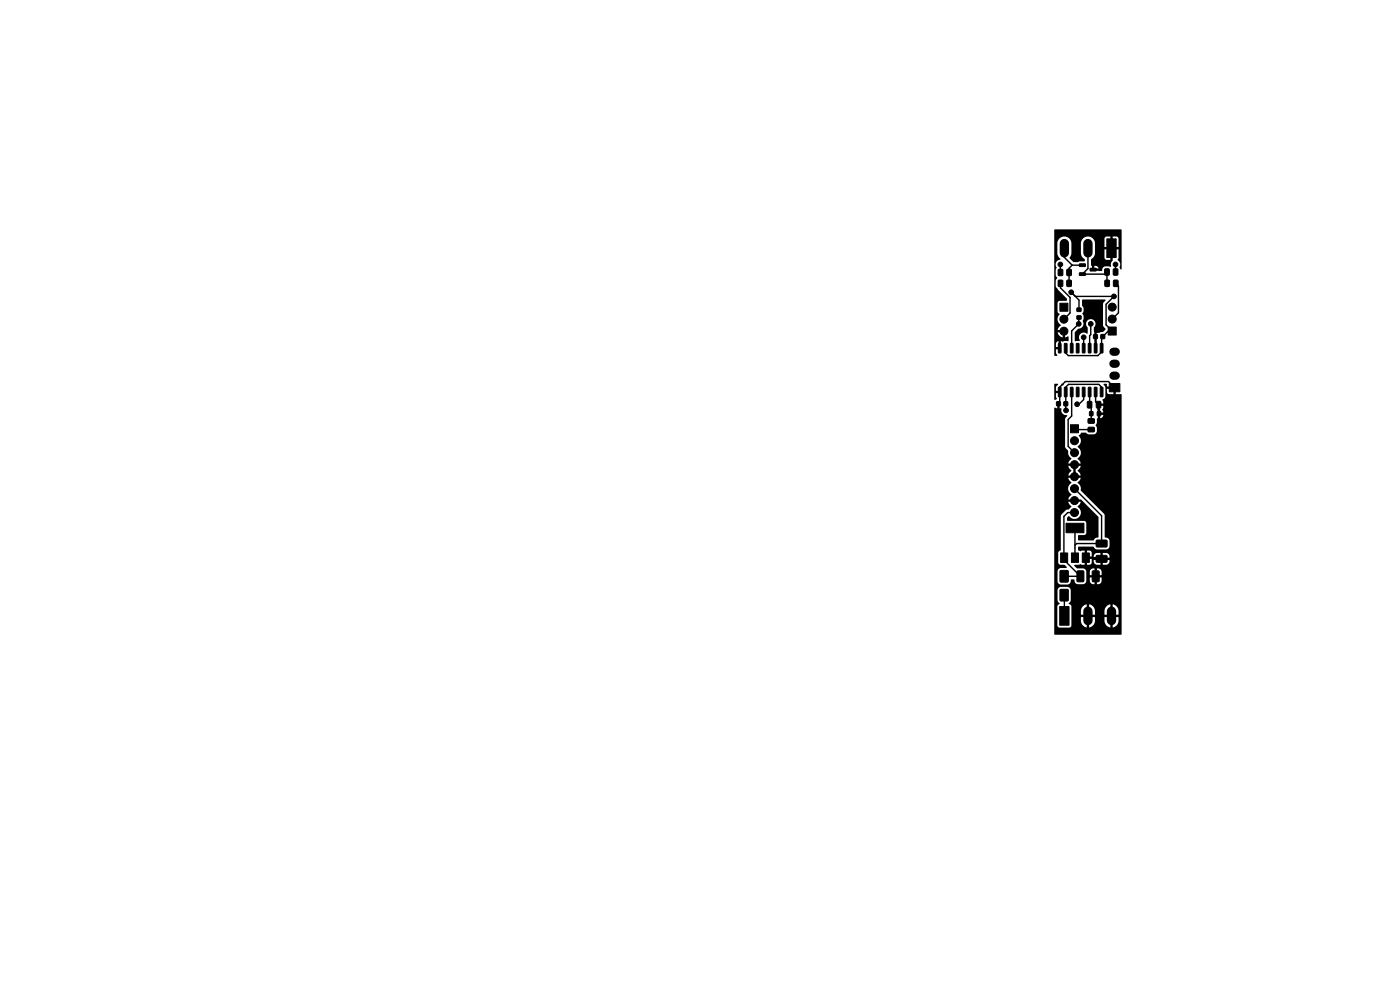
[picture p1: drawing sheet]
<svg xmlns="http://www.w3.org/2000/svg" width="297mm" height="210mm" viewBox="0 0 297 210" stroke-linecap="round" stroke-linejoin="round" font-family="sans-serif">
<g fill="#000" stroke="#000" stroke-width=".21">
<path d="M224.5 59.5l.7-.1 .3 .2v1l-.2 .2h-.6l-.2-.2zM224.5 57.2l.7-.1 .3 .2v1l-.2 .2h-.6l-.2-.2zM226.4 59.5l.7-.1 .2 .2v1l-.1 .2h-.7l-.2-.2zM226.4 57.2l.7-.1 .2 .2v1l-.1 .2h-.7l-.2-.2zM229 57.9h1.2l.1 .5h-1.2zM229 56h1.2l.1 .5h-1.2zM231.3 56.9h1.2l.1 .5-1.3 .1zM234.4 59.5l.7-.1 .3 .2v1l-.2 .2h-.6l-.2-.2zM234.4 57.1l.7-.1 .2 .2 .1 1-.2 .2h-.6l-.3-.2zM236.3 59.5l.7-.1 .2 .2v1l-.1 .2h-.7l-.2-.2zM234.8 50.7h2v3.9h-2zM236.2 57.1l.7-.1 .3 .2v1l-.2 .2h-.6l-.2-.2z"/>
<path d="M224.6 72.9h.5l-.1 2-.5-.1zM224.8 64.3h1.7v1.7h-1.7zM225.8 72.9h.6l-.1 2-.5-.1zM227.1 72.9h.5v2l-.5-.1zM228.4 72.9h.5l-.1 2-.5-.1zM228.5 65.4h.8v.6h-.8zM228.5 67h.8v.7h-.8zM229.6 72.9h.6l-.1 2-.5-.1zM230.9 72.9h.5v2l-.5-.1zM232.2 72.9h.5l-.1 2-.5-.1zM232 71h.8v.8h-.8zM233.4 72.9h.6l-.1 2-.5-.1z"/>
<path d="M233.6 71h.7v.8h-.7zM235.1 69.4h1.7v1.7h-1.7zM224.6 82.2h.5l-.1 2-.5-.1zM224.2 85.2h.7v.9h-.7zM225.8 82.2h.6l-.1 2-.5-.1zM225.7 85.2h.8v.9h-.8zM227.1 90.1h1.7v1.7h-1.7zM227.1 82.2h.5v2l-.5-.1zM228.4 82.2h.5l-.1 2-.5-.1zM229.6 82.2h.6l-.1 2-.5-.1zM230.7 85.2l.7-.1 .2 .2 .1 1-.2 .3h-.6l-.2-.2zM230.9 82.2h.5v2l-.5-.1z"/>
<path d="M230.9 90.7l1.1-.1 .2 .3v.6l-.3 .1h-.9l-.2-.2zM230.9 88.9l1.1-.1 .2 .2v.7l-.3 .1h-.9l-.2-.2zM231.2 87.3h.6v.9h-.6zM232.2 82.2h.5l-.1 2-.5-.1zM232.6 85.2l.7-.1 .2 .2v1l-.1 .3h-.6l-.2-.2zM232.8 87.3h.7v.9h-.7zM233.4 82.2h.6l-.1 2-.5-.1zM235.3 81.4h2.3v1.7h-2.3zM225 117.3h1.5v2h-1.5zM227.3 117.3h1.5v2h-1.5zM226.1 111h3.9v2h-3.9zM229.6 117.3h1.5v2h-1.5z"/>
<path d="M232.6 114.6h2.1l.2 .2v1.1l-.3 .2-1.9-.1-.2-.2zM232.6 117.9l2.1-.1 .2 .3v1l-.3 .2h-1.9l-.2-.2zM224.8 128.7h2v3.9h-2zM224.9 121.1h1.7v2.3h-1.7zM224.9 125.1h1.7v2.3h-1.7zM228.5 121.1h1.2l.2 .1 .1 2-.2 .2h-1.1l-.2-.1zM231.8 121.1h1.2l.2 .1v2l-.2 .2h-1.1l-.2-.1z"/>
<circle cx="224.9" cy="56.1" r=".5"/>
<circle cx="236.6" cy="56.1" r=".5"/>
<circle cx="225.7" cy="67.7" r=".85"/>
<circle cx="225.7" cy="70.3" r=".85"/>
<circle cx="227.3" cy="62" r=".5"/>
<circle cx="228.9" cy="68.7" r=".5"/>
<circle cx="229.9" cy="71.5" r=".5"/>
<circle cx="231.4" cy="68.7" r=".5"/>
<circle cx="232.8" cy="70" r=".5"/>
<circle cx="236" cy="65.1" r=".85"/>
<circle cx="236" cy="67.7" r=".85"/>
<circle cx="236.3" cy="62.9" r=".5"/>
<circle cx="226.2" cy="87.1" r=".5"/>
<circle cx="227.9" cy="98.6" r=".85"/>
<circle cx="227.9" cy="96" r=".85"/>
<circle cx="227.9" cy="93.5" r=".85"/>
<circle cx="228.5" cy="85.8" r=".5"/>
<circle cx="236.6" cy="85.1" r=".5"/>
<circle cx="227.9" cy="108.7" r=".85"/>
<circle cx="227.9" cy="103.6" r=".85"/>
<circle cx="227.9" cy="106.2" r=".85"/>
<circle cx="227.9" cy="101.1" r=".85"/>
</g>
<path d="M236.2 79.7h.5M236.2 77.2h.5M236.2 74.6h.5" fill="none" stroke="#000" stroke-width="1.7"/>
<path d="M225.8 51.7v1.9M230.8 51.7v1.9M230.8 129.7v1.9M235.8 129.7v1.9" fill="none" stroke="#000" stroke-width="2"/>
<g fill="none" stroke="#000" stroke-width=".3">
<path d="M225 56.1v1.7M226.3 52.6h-.5v2l1.6 1.7M227.4 56.3h2.2M227.4 56.3l-.6 .6v3.2M230.8 52.6v4.4l-1.2 1.2h4.8l.4-.5 .1 2.4M235.8 52.6v.7M236.7 57.7h.1M236.7 56.1v1.6M225 60.1v1l2 2v3.3l-1.3 1.3M227.2 62l1.7 1.7v2M228.1 62.9h8.2l-1.6 1.6v4.4l1.8 1.8M228.9 67.3l-.1 1.4-1.4 1.5v3.7"/>
<path d="M229.9 71.6v2.3M229.9 71.6h.1M231.4 68.7v2.3l-.2 .2v2.7M232.4 71.4h.1M232.8 70l-.4 .4v3.5M236 70.2h-.9l-1.4 1.5v2.9l-.8 .8h-6.3l-.5-.5v-1M236.7 60.1l.6 .6v5.7l-1.3 1.3M226.1 83.2h.1M227.4 83.2v5l-.8 .8v5.7l1.4 1.3M228 91l.1 .1h3.4M229.9 83.2v1.6l-1 .9h-.4M231.2 83.2l-.1 2.6 .4 .4v3.1"/>
<path d="M232.4 83.2v2l.7 .6v1.9h1.1l2.4 2.4v5.4l-5.6 5.6h-3M233.7 83.2v-1.1l-.6-.6h-6.4l-.6 .6v5M236.5 82.3l-1.3-1.4h-9.2l-1.2 1.2v3.3l-.3 .3M228 103.7l5.7 5.7v5.9h-5.3l-.3 .4M228 108.7h-1.5l-.8 .8 .1 9.3 3.4 3.4-3.4 .1M228.1 112v6.3M230.4 118.3h3l.5 .5M225.8 126.2v4.4M232.4 122.2l.7 .6M235.5 130.4l.3 .2"/>
</g>
<path d="M223.7 48.7h14.2v8.4l-.2 .1-.2-.4a1.28 1.28 0 0 0-.4-1.7l.2-.4v-1.8h-.9v-.5h.9l-.1-2-.3-.2h-.8v1.8h-.6v-1.8h-.8l-.4 .4v1.8h.9v.5h-.9v1.8l.4 .4h.8v-1.8h.6v2l-.2 .1a1.07 1.07 0 0 0-.2 1.1l-.2 .1-1-.1a1.42 1.42 0 0 0-.8 1l-2-.1v-1h.4v.6h1a.71 .71 0 0 0-1-.6l-.6-.1v-1.2l.5-.5 .3-.7v-2.3a1.49 1.49 0 0 0-1.5-1.4 1.49 1.49 0 0 0-1.5 1.4v2.3l.3 .7 .5 .4v.4l-2.3 .2-.9-.9 .4-.8v-2.5a1.49 1.49 0 0 0-1.6-1.2 1.49 1.49 0 0 0-1.4 1.4v2.3l.7 1.1a1.27 1.27 0 0 0-.9 1.9l-.1 .4v1.3a.41 .41 0 0 1 .3 .3 .41 .41 0 0 1-.3 .4v1.6l2.3 2.5v.4h-1.6l-.3 .3v2l.4 .5a1.53 1.53 0 0 0 .2 2.4l-.5 .6-.1 .4h.9v.5h-.9l.1 .4 .3 .4 .6 .3v-.9h.6v.9l.7-.2v.8l-.1 .2-.8-.1-.4 .2-.3-.2-.1 1.7-1 .1v.7l.3 .6-.5 .1-.1-.1v-1.8h.9v-1.3l-.5 .4-.1 .9h-.3zM229.6 63.5l4.9 .1-.5 .9v4.4l.1 .3 .5 .7-.6 .5-.8 .2-.5-.2v3.6l-.2 .1-.3-.1-.1-4.5a1.03 1.03 0 0 0 .1-1.5 1.03 1.03 0 0 0-1.6 0 1.03 1.03 0 0 0 .1 1.5v1.3a1.1 1.1 0 0 0-1.5 0 1.1 1.1 0 0 0-.1 1.5l-1 .1-.1-.2v-1.7l.7-.8a1.15 1.15 0 0 0 1-1.7l.2-.4-.1-.7a.49 .49 0 0 1 .1-.9v-.6l-.3-.6zM223.7 81.4h.6l.2 .1-.4 .5-.1 .9h.9l.2 .2-.1 .3h-1l.2 1.1a.31 .31 0 0 1-.2 .3 .31 .31 0 0 1-.3-.1zM225.2 81.5l.3-.1a.2 .2 0 0 1 .1 .3 .2 .2 0 0 1-.2 .1zM224.3 85.5h.5v1.1a.21 .21 0 0 1 .3 0 .21 .21 0 0 1 .1 .3 1.1 1.1 0 0 0 1.2 1.2l-.5 .9 .1 5.7 .6 1a1.6 1.6 0 0 0 .7 1.6l-.5 .6-.2 .4h.9v.5h-.9l.7 1.1-.5 .5-.2 .5h.9v.5h-.9l.7 1a1.5 1.5 0 0 0 0 2.5l-.5 .6-.2 .4h.9v.5h-.9l.7 1.1-.6 .6-.6 .1-1 1.2-.1 7.3-.5 .6 .1 2.2 .3 .3h.9l.5 .6-1.4 .1-.4 .3-.2 .4 .1 2.2 .2 .4 .3 .2h1.7a.99 .99 0 0 0 .6-1.1l.7 .1a.82 .82 0 0 0 .8 .9h1.2l.3-.1 .2-.5 .1-.8h.7l.1 1 .6 .4h.3v-1.4h.5v1.4a.79 .79 0 0 0 1-.7v-.7h-3.2v-.5h1.7v-1.4h.5v1.4h1l-.2-1.1a2.16 2.16 0 0 0-2.1 0l-.2 1.1h-.7v-.7a.74 .74 0 0 0-.7-.7h-1.3l-.6-.7 1.3-.2 .9 .1v-1.3h.5v1.3h.6l.3-.3 .1-.7h.4a.79 .79 0 0 0 .7 1h.7v-1h.5v1l1-.1 .5-.6v-.3h-3.8v-.3h-1.5v-.2h3.3v-1h.5v1h1.5l-.1-.6-.4-.3-2.2-.1a.79 .79 0 0 0-.7 1h-1.9v-1.5h.5v1.3h1v-.9l-.5-.4a3.2 3.2 0 0 0-2 .1l-.4-.2 .1-.7h3.1l.7 .5h2.3l.5-.5v-1.2a1 1 0 0 0-1-.8l-.1-4.9-5-5.2a1.6 1.6 0 0 0-.7-1.5l.5-.6 .2-.4h-.9v-.5h.9l-.7-1.1 .5-.6 .2-.4h-.9v-.5h.9l-.7-1a1.5 1.5 0 0 0 0-2.6 1.52 1.52 0 0 0 .3-2.3l.5-.6h.9l.6 .3h1.4l.4-.6v-.8a.6 .6 0 0 1 0-1l.2-1.7h.5v.7a.69 .69 0 0 0 .7-.7h-1.2l-.1-1.9h.5l.1 1.4h.7l-.1-.2a.68 .68 0 0 1 .1-.9v-.3h-1.3v-.4l.1-.1h1.2l-.2-.8 .5-.4 .1-.3v-1.9l-.4-.7 .6-.1 .1 .1v.5h1.2v.5h-1.2v.7l.3 .4h1.1v-.9h.5v.9h1.1l.1 .1v50.9h-14.2v-1.9h.6l.4 .4h2.2l.4-.4v-1h2v.2a1.48 1.48 0 0 0 1.2 1.2v-1.8h.6v1.8h.1a1.49 1.49 0 0 0 1.1-1.4h2v.2a1.48 1.48 0 0 0 1.2 1.2v-1.8h.6v1.8h.1a1.49 1.49 0 0 0 1.1-1.4v-.8h-.9v-.5h.9v-1a1.48 1.48 0 0 0-1.2-1.2v1.8h-.6v-1.8h-.1a1.49 1.49 0 0 0-1.1 1.4v.8h.9v.5h-.9v.8h-2v-.8h-.9v-.5h.9v-1a1.48 1.48 0 0 0-1.2-1.2v1.8h-.6v-1.8h-.1a1.49 1.49 0 0 0-1.1 1.4v.8h.9v.5h-.9v.8h-2v-3.1l-.6-.6 .4-.6v-2.5l-.5-.4-1.8 .1-.5 .6 .1 2.2 .4 .6-.5 .6v4.1h-.6v-46.1l.1-.1 .5 .1zM227.7 99h.5v1.7h-.5zM228.4 105.9l1 .1 3.6 3.7v4.2l-.1 .1a1.01 1.01 0 0 0-1 .6h-3.1v-1.1h1.3l.3-.3v-2.4l-.4-.3h-3.6v-.7l.3-.3a1.43 1.43 0 0 0 2.2 .2 1.43 1.43 0 0 0-.3-2.3l.5-.5 .2-.5h-.9z" fill="#000"/>
</svg>
